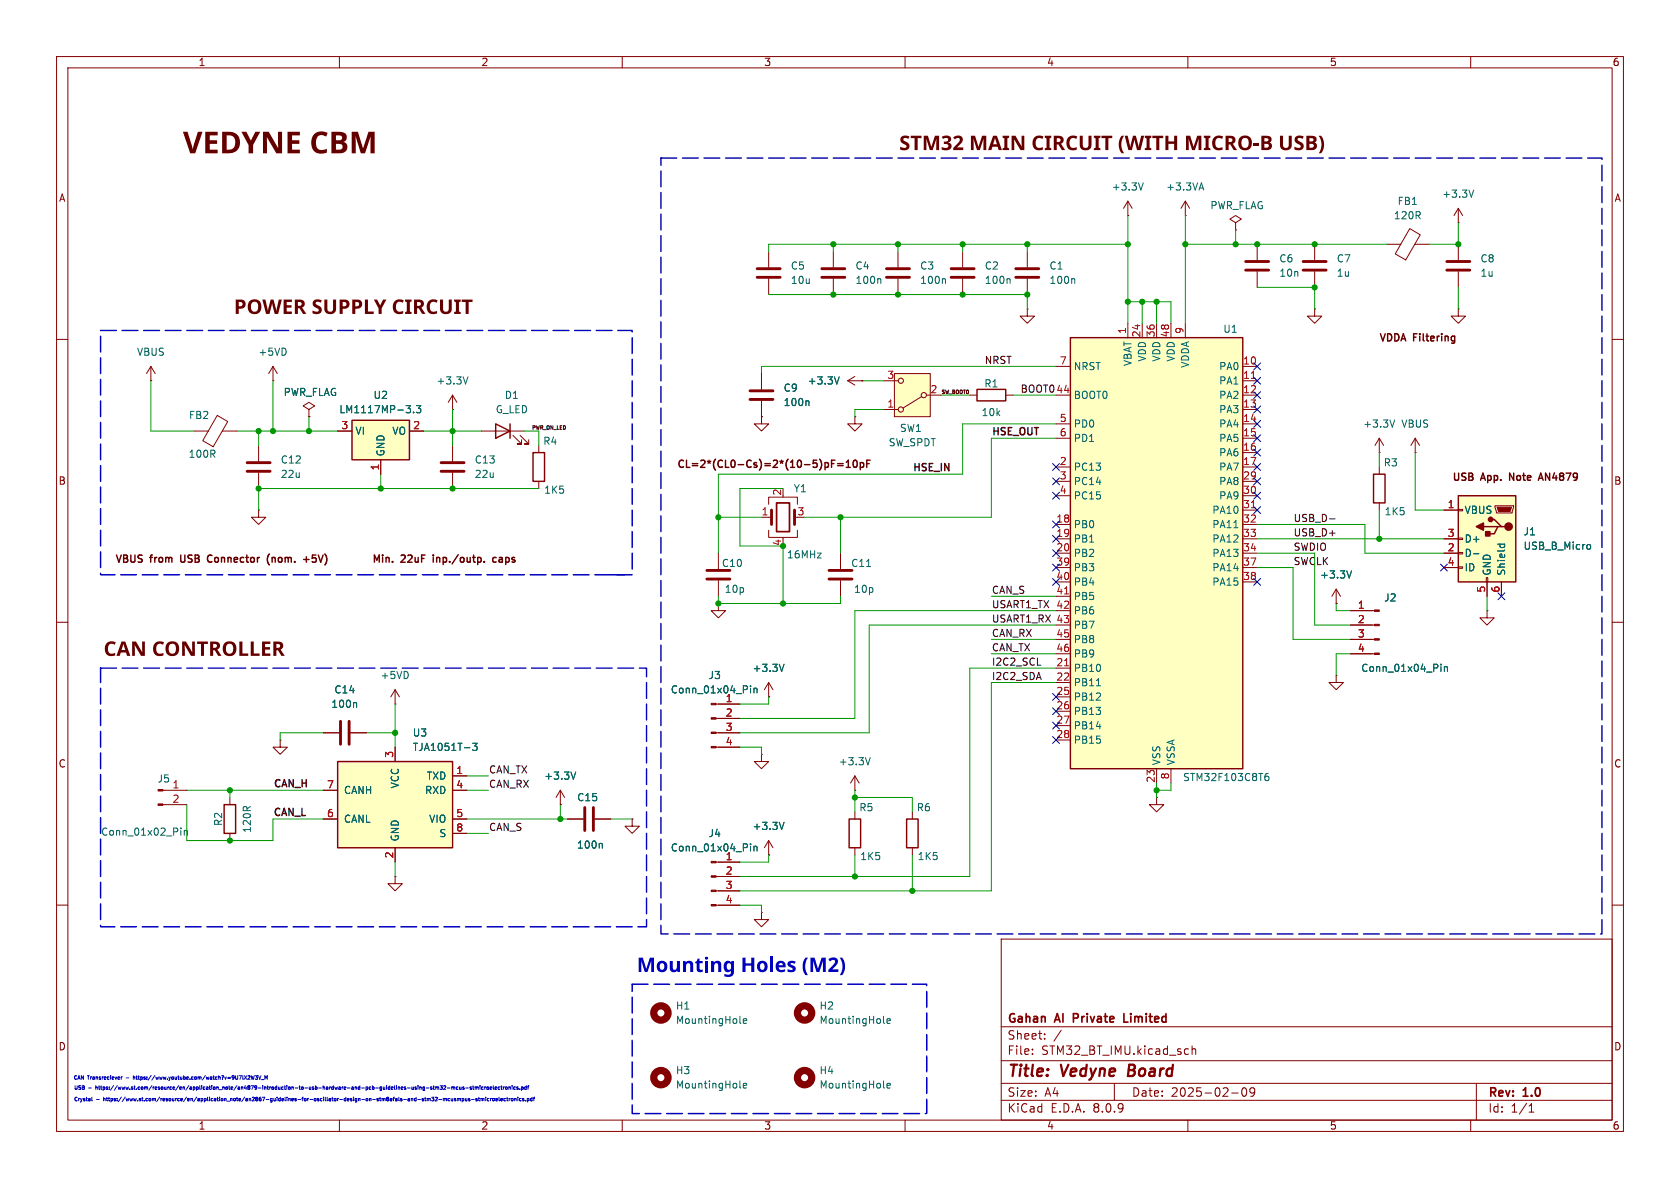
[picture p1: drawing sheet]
<svg xmlns="http://www.w3.org/2000/svg" width="297mm" height="210mm" viewBox="0 0 297 210" stroke-linecap="round" stroke-linejoin="round" font-family="sans-serif">
<defs><g id="words">
<g font-size="2.8" fill="#840000">
<text x="178" y="190.9">Title:</text>
<text x="187.7" y="190.9">Vedyne</text>
<text x="200.3" y="190.9">Board</text>
</g>
<g font-size="2.1" fill="#840000">
<text x="178" y="184">Sheet:</text>
<text x="178" y="181.2">Gahan</text>
<text x="186.7" y="181.2">AI</text>
<text x="190.4" y="181.2">Private</text>
<text x="199.9" y="181.2">Limited</text>
<text x="178" y="186.7">File:</text>
<text x="184.1" y="186.7">STM32_BT_IMU.kicad_sch</text>
<text x="178" y="196.9">KiCad</text>
<text x="178" y="194.1">Size:</text>
<text x="184.7" y="194.1">A4</text>
<text x="185.7" y="196.9">E.D.A.</text>
<text x="193.3" y="196.9">8.0.9</text>
<text x="200" y="194.1">Date:</text>
<text x="207" y="194.1">2025-02-09</text>
<text x="263" y="194.3">Rev:</text>
<text x="263" y="196.9">Id:</text>
<text x="267.1" y="196.9">1/1</text>
<text x="269.4" y="194.3">1.0</text>
</g>
<g font-size="1.8" fill="#840000">
<text x="35" y="11.9">1</text>
<text x="85" y="11.9">2</text>
<text x="135" y="11.9">3</text>
<text x="185" y="11.9">4</text>
<text x="235" y="11.9">5</text>
<text x="285" y="11.9">6</text>
<text x="10.3" y="35.9">A</text>
<text x="285.3" y="35.9">A</text>
<text x="10.3" y="85.9">B</text>
<text x="285.3" y="85.9">B</text>
<text x="10.3" y="135.9">C</text>
<text x="285.3" y="135.9">C</text>
<text x="10.3" y="185.9">D</text>
<text x="285.3" y="185.9">D</text>
<text x="35" y="199.9">1</text>
<text x="85" y="199.9">2</text>
<text x="135" y="199.9">3</text>
<text x="185" y="199.9">4</text>
<text x="235" y="199.9">5</text>
<text x="285" y="199.9">6</text>
</g>
<g font-size="1.8" fill="#006464">
<text x="196.4" y="33.9">+3.3V</text>
<text x="206.1" y="33.9">+3.3VA</text>
<text x="254.9" y="35.2">+3.3V</text>
<text x="213.9" y="37.2">PWR_FLAG</text>
<text x="246.3" y="39">120R</text>
<text x="247" y="36.4">FB1</text>
<text x="139.7" y="47.9">C5</text>
<text x="151.1" y="47.9">C4</text>
<text x="162.6" y="47.9">C3</text>
<text x="174" y="47.9">C2</text>
<text x="185.4" y="47.9">C1</text>
<text x="226.1" y="46.6">C6</text>
<text x="236.2" y="46.6">C7</text>
<text x="261.6" y="46.6">C8</text>
<text x="139.7" y="50.4">10u</text>
<text x="151.1" y="50.4">100n</text>
<text x="162.6" y="50.4">100n</text>
<text x="174" y="50.4">100n</text>
<text x="185.4" y="50.4">100n</text>
<text x="226.1" y="49.1">10n</text>
<text x="236.2" y="49.1">1u</text>
<text x="261.6" y="49.1">1u</text>
<text x="216.2" y="59">U1</text>
<text x="24.1" y="63.1">VBUS</text>
<text x="45.6" y="63.1">+5VD</text>
<text x="189.7" y="65.6">NRST</text>
<text x="200.3" y="64.8" transform="rotate(-90 200.3 64.8)">VBAT</text>
<text x="202.8" y="64" transform="rotate(-90 202.8 64)">VDD</text>
<text x="205.3" y="64" transform="rotate(-90 205.3 64)">VDD</text>
<text x="207.9" y="64" transform="rotate(-90 207.9 64)">VDD</text>
<text x="210.4" y="65.1" transform="rotate(-90 210.4 65.1)">VDDA</text>
<text x="215.4" y="65.6">PA0</text>
<text x="50" y="70.2">PWR_FLAG</text>
<text x="65.9" y="70.7">U2</text>
<text x="77.1" y="68.2">+3.3V</text>
<text x="89.1" y="70.7">D1</text>
<text x="138.4" y="69.4">C9</text>
<text x="138.4" y="72">100n</text>
<text x="142.7" y="68.2">+3.3V</text>
<text x="173.9" y="68.7">R1</text>
<text x="189.7" y="70.7">BOOT0</text>
<text x="215.4" y="68.2">PA1</text>
<text x="215.4" y="70.7">PA2</text>
<text x="33.3" y="74.3">FB2</text>
<text x="59.9" y="73.3">LM1117MP-3.3</text>
<text x="62.7" y="77.1">VI</text>
<text x="69.3" y="77.1">VO</text>
<text x="87.5" y="73.3">G_LED</text>
<text x="159" y="76.6">SW1</text>
<text x="173.4" y="73.8">10k</text>
<text x="189.7" y="75.8">PD0</text>
<text x="215.4" y="73.3">PA3</text>
<text x="215.4" y="75.8">PA4</text>
<text x="240.9" y="75.8">+3.3V</text>
<text x="247.6" y="75.8">VBUS</text>
<text x="33.2" y="81.1">100R</text>
<text x="49.5" y="82.1">C12</text>
<text x="68.2" y="80.8" transform="rotate(-90 68.2 80.8)">GND</text>
<text x="83.8" y="82.1">C13</text>
<text x="95.9" y="78.8">R4</text>
<text x="157" y="79.1">SW_SPDT</text>
<text x="189.7" y="83.4">PC13</text>
<text x="189.7" y="78.3">PD1</text>
<text x="215.4" y="78.3">PA5</text>
<text x="215.4" y="80.9">PA6</text>
<text x="215.4" y="83.4">PA7</text>
<text x="244.5" y="82.7">R3</text>
<text x="49.5" y="84.7">22u</text>
<text x="83.8" y="84.7">22u</text>
<text x="96.1" y="87.5">1K5</text>
<text x="140.2" y="87.2">Y1</text>
<text x="189.7" y="86">PC14</text>
<text x="189.7" y="88.5">PC15</text>
<text x="215.4" y="86">PA8</text>
<text x="215.4" y="88.5">PA9</text>
<text x="189.7" y="93.6">PB0</text>
<text x="214.2" y="91">PA10</text>
<text x="214.2" y="93.6">PA11</text>
<text x="244.7" y="91.3">1K5</text>
<text x="258.8" y="91">VBUS</text>
<text x="269.2" y="94.8">J1</text>
<text x="127.5" y="100.4">C10</text>
<text x="139" y="98.9">16MHz</text>
<text x="150.4" y="100.4">C11</text>
<text x="189.7" y="96.1">PB1</text>
<text x="189.7" y="98.7">PB2</text>
<text x="189.7" y="101.2">PB3</text>
<text x="214.2" y="96.1">PA12</text>
<text x="214.2" y="98.7">PA13</text>
<text x="214.2" y="101.2">PA14</text>
<text x="258.8" y="98.7">D-</text>
<text x="258.8" y="96.1">D+</text>
<text x="258.8" y="101.2">ID</text>
<text x="263.8" y="101.9" transform="rotate(-90 263.8 101.9)">GND</text>
<text x="266.3" y="101.9" transform="rotate(-90 266.3 101.9)">Shield</text>
<text x="269.2" y="97.4">USB_B_Micro</text>
<text x="128" y="105">10p</text>
<text x="150.9" y="105">10p</text>
<text x="189.7" y="103.7">PB4</text>
<text x="189.7" y="106.3">PB5</text>
<text x="214.2" y="103.7">PA15</text>
<text x="233.3" y="102.5">+3.3V</text>
<text x="244.6" y="106.5">J2</text>
<text x="189.7" y="108.8">PB6</text>
<text x="189.7" y="111.4">PB7</text>
<text x="189.7" y="113.9">PB8</text>
<text x="132.9" y="119">+3.3V</text>
<text x="189.7" y="119">PB10</text>
<text x="189.7" y="116.4">PB9</text>
<text x="240.5" y="119">Conn_01x04_Pin</text>
<text x="58.5" y="125.3">100n</text>
<text x="59" y="122.8">C14</text>
<text x="67.2" y="120.2">+5VD</text>
<text x="118.5" y="122.8">Conn_01x04_Pin</text>
<text x="125.2" y="120.2">J3</text>
<text x="189.7" y="121.5">PB11</text>
<text x="189.7" y="124.1">PB12</text>
<text x="72.9" y="130.4">U3</text>
<text x="189.7" y="126.6">PB13</text>
<text x="189.7" y="129.1">PB14</text>
<text x="189.7" y="131.7">PB15</text>
<text x="72.9" y="132.9">TJA1051T-3</text>
<text x="148.2" y="135.5">+3.3V</text>
<text x="205.3" y="135.4" transform="rotate(-90 205.3 135.4)">VSS</text>
<text x="207.9" y="135.4" transform="rotate(-90 207.9 135.4)">VSSA</text>
<text x="27.8" y="138.5">J5</text>
<text x="60.7" y="140.6">CANH</text>
<text x="70.7" y="139.5" transform="rotate(-90 70.7 139.5)">VCC</text>
<text x="75" y="140.6">RXD</text>
<text x="75.3" y="138">TXD</text>
<text x="96.1" y="138">+3.3V</text>
<text x="101.9" y="141.8">C15</text>
<text x="151.8" y="143.6">R5</text>
<text x="162" y="143.6">R6</text>
<text x="209.1" y="138.3">STM32F103C8T6</text>
<text x="17.8" y="147.9">Conn_01x02_Pin</text>
<text x="39.5" y="146.1" transform="rotate(-90 39.5 146.1)">R2</text>
<text x="44.6" y="147.3" transform="rotate(-90 44.6 147.3)">120R</text>
<text x="60.7" y="145.6">CANL</text>
<text x="70.7" y="148.8" transform="rotate(-90 70.7 148.8)">GND</text>
<text x="75.8" y="145.6">VIO</text>
<text x="77.6" y="148.2">S</text>
<text x="125.2" y="148.2">J4</text>
<text x="132.9" y="146.9">+3.3V</text>
<text x="101.9" y="150.2">100n</text>
<text x="118.5" y="150.7">Conn_01x04_Pin</text>
<text x="152" y="152.2">1K5</text>
<text x="162.1" y="152.2">1K5</text>
<text x="119.4" y="178.7">H1</text>
<text x="144.8" y="178.7">H2</text>
<text x="119.4" y="181.2">MountingHole</text>
<text x="144.8" y="181.2">MountingHole</text>
<text x="119.4" y="190.1">H3</text>
<text x="144.8" y="190.1">H4</text>
<text x="119.4" y="192.6">MountingHole</text>
<text x="144.8" y="192.6">MountingHole</text>
</g>
<g font-size="1.8" fill="#a90000">
<text x="199.1" y="59.1" transform="rotate(-90 199.1 59.1)">1</text>
<text x="201.7" y="59.7" transform="rotate(-90 201.7 59.7)">24</text>
<text x="204.2" y="59.7" transform="rotate(-90 204.2 59.7)">36</text>
<text x="206.8" y="59.7" transform="rotate(-90 206.8 59.7)">48</text>
<text x="209.3" y="59.1" transform="rotate(-90 209.3 59.1)">9</text>
<text x="187.3" y="64.5">7</text>
<text x="219.7" y="64.5">10</text>
<text x="156.8" y="67.1">3</text>
<text x="164.4" y="69.6">2</text>
<text x="219.7" y="67.1">11</text>
<text x="219.7" y="69.6">12</text>
<text x="60.3" y="75.9">3</text>
<text x="73" y="75.9">2</text>
<text x="156.8" y="72.1">1</text>
<text x="187.3" y="74.7">5</text>
<text x="187.3" y="77.2">6</text>
<text x="219.7" y="72.1">13</text>
<text x="219.7" y="74.7">14</text>
<text x="219.7" y="77.2">15</text>
<text x="67.1" y="83.3" transform="rotate(-90 67.1 83.3)">1</text>
<text x="187.3" y="82.3">2</text>
<text x="219.7" y="79.8">16</text>
<text x="219.7" y="82.3">17</text>
<text x="138.2" y="87.7" transform="rotate(-90 138.2 87.7)">2</text>
<text x="187.3" y="84.8">3</text>
<text x="187.3" y="87.4">4</text>
<text x="219.7" y="84.8">29</text>
<text x="219.7" y="87.4">30</text>
<text x="219.7" y="89.9">31</text>
<text x="255.8" y="89.9">1</text>
<text x="134.5" y="91.2">1</text>
<text x="140.9" y="91.2">3</text>
<text x="186.6" y="92.5">18</text>
<text x="186.6" y="95">19</text>
<text x="219.7" y="92.5">32</text>
<text x="219.7" y="95">33</text>
<text x="255.8" y="95">3</text>
<text x="138.2" y="96.6" transform="rotate(-90 138.2 96.6)">4</text>
<text x="186.6" y="97.5">20</text>
<text x="186.6" y="100.1">39</text>
<text x="219.7" y="97.5">34</text>
<text x="219.7" y="100.1">37</text>
<text x="255.8" y="97.5">2</text>
<text x="255.8" y="100.1">4</text>
<text x="186.6" y="102.6">40</text>
<text x="186.6" y="105.2">41</text>
<text x="219.7" y="102.6">38</text>
<text x="240" y="107.7">1</text>
<text x="262.6" y="104.8" transform="rotate(-90 262.6 104.8)">5</text>
<text x="265.2" y="104.8" transform="rotate(-90 265.2 104.8)">6</text>
<text x="186.6" y="112.8">45</text>
<text x="240" y="110.2">2</text>
<text x="240" y="112.8">3</text>
<text x="186.6" y="117.9">21</text>
<text x="186.6" y="115.3">46</text>
<text x="240" y="115.3">4</text>
<text x="128.2" y="124.2">1</text>
<text x="186.6" y="120.4">22</text>
<text x="186.6" y="122.9">25</text>
<text x="186.6" y="125.5">26</text>
<text x="128.2" y="126.7">2</text>
<text x="128.2" y="129.3">3</text>
<text x="128.2" y="131.8">4</text>
<text x="186.6" y="128">27</text>
<text x="186.6" y="130.6">28</text>
<text x="69.6" y="134.1" transform="rotate(-90 69.6 134.1)">3</text>
<text x="80.6" y="136.9">1</text>
<text x="206.8" y="137.9" transform="rotate(-90 206.8 137.9)">8</text>
<text x="30.4" y="139.4">1</text>
<text x="30.4" y="142">2</text>
<text x="57.7" y="139.4">7</text>
<text x="80.6" y="139.4">4</text>
<text x="204.2" y="138.5" transform="rotate(-90 204.2 138.5)">23</text>
<text x="57.7" y="144.5">6</text>
<text x="80.6" y="144.5">5</text>
<text x="80.6" y="147.1">8</text>
<text x="69.6" y="151.8" transform="rotate(-90 69.6 151.8)">2</text>
<text x="128.2" y="152.1">1</text>
<text x="128.2" y="154.7">2</text>
<text x="128.2" y="157.2">3</text>
<text x="128.2" y="159.8">4</text>
</g>
<g font-size="1.8" fill="#0f0f0f">
<text x="174" y="64.4">NRST</text>
<text x="180.3" y="69.5">BOOT0</text>
<text x="186.6" y="69.6">44</text>
<text x="175.3" y="77">HSE_OUT</text>
<text x="161.3" y="83.4">HSE_IN</text>
<text x="228.6" y="92.4">USB_D-</text>
<text x="228.6" y="94.9">USB_D+</text>
<text x="228.6" y="97.4">SWDIO</text>
<text x="228.6" y="100">SWCLK</text>
<text x="175.3" y="105.1">CAN_S</text>
<text x="175.3" y="107.6">USART1_TX 42</text>
<text x="175.3" y="112.7">CAN_RX</text>
<text x="175.3" y="110.1">USART1_RX 43</text>
<text x="175.3" y="117.8">I2C2_SCL</text>
<text x="175.3" y="115.2">CAN_TX</text>
<text x="175.3" y="120.3">I2C2_SDA</text>
<text x="86.4" y="136.8">CAN_TX</text>
<text x="48.1" y="139.3">CAN_H</text>
<text x="86.4" y="139.4">CAN_RX</text>
<text x="48.3" y="144.3">CAN_L</text>
<text x="86.4" y="147">CAN_S</text>
</g>
<g font-size="1.8" fill="#620000">
<text x="243.7" y="60.7">VDDA Filtering</text>
<text x="119.5" y="83.1">CL=2*(CL0-Cs)=2*(10-5)pF=10pF</text>
<text x="256.6" y="85.3">USB</text>
<text x="261.9" y="85.3">App.</text>
<text x="267.3" y="85.3">Note</text>
<text x="273.1" y="85.3">AN4879</text>
<text x="20.2" y="99.8">VBUS</text>
<text x="26.6" y="99.8">from</text>
<text x="32.4" y="99.8">USB</text>
<text x="37.7" y="99.8">Connector</text>
<text x="48.7" y="99.8">(nom.</text>
<text x="55.7" y="99.8">+5V)</text>
<text x="71.9" y="99.8">22uF</text>
<text x="78" y="99.8">inp./outp.</text>
<text x="89.1" y="99.8">caps</text>
</g>
<g font-size=".9" fill="#0f0f0f">
<text x="166.4" y="69.7">SW_BOOT0</text>
<text x="94" y="76">PWR_ON_LED</text>
</g>
<g font-size=".9" fill="#0000c2">
<text x="12.9" y="191.1">CAN</text>
<text x="15.5" y="191.1">Transreciever</text>
<text x="24.2" y="191.1">https://www.youtube.com/watch?v=9U7lX2W3V_M</text>
<text x="13" y="194.9">Crystal</text>
<text x="13" y="192.8">USB</text>
<text x="15.7" y="192.8">-</text>
<text x="17.1" y="194.9">-</text>
<text x="17.3" y="192.8">https://www.st.com/resource/en/application_note/an4879-introduction-to-usb-hardware-and-pcb-guidelines-using-stm32-mcus-stmicroelectronics.pdf</text>
<text x="18.7" y="194.9">https://www.st.com/resource/en/application_note/an2867-guidelines-for-oscillator-design-on-stm8afals-and-stm32-mcusmpus-stmicroelectronics.pdf</text>
</g>
</g></defs>
<g fill="none" stroke="#840000" stroke-width=".18">
<path d="M10 10h277v190h-277zM12 12h273v186h-273zM60 10v2M110 10v2M160 10v2M210 10v2M260 10v2M10 60h2M285 60h2M148.6 97.8v2.8M243.8 82.6v1.2M243.8 88.9v1.3"/>
<path d="M10 110h2M148.6 102.6v2.8M285 110h2M134.6 133.4v1.2h1.3l-1.3 1.3-1.3-1.3h1.3M134.6 133.4h.1M151.1 139.7h.1M151.1 137.2l-.7 1.2M151.1 137.2v2.5M151.1 137.2l.8 1.2M135.9 151.1h.1M135.9 148.6l-.8 1.3M135.9 148.6v2.5"/>
<path d="M135.9 148.6l.8 1.3M10 160h2M177 166h108v32h-108zM285 160h2M60 198v2M110 198v2M160 198v2M177 194.5h108M177 191.5h108M177 187.5h108M177 181.5h108M182.5 186.3v.1"/>
<path d="M182.5 185.5v.1M184.7 183.6v.1M184.7 182.8v.1M187.6 182.1l-1.3 2M197 191.5v3M210 198v2M210.7 184.9v1.5M210.7 185.5l.3-.1 .3 .1 .1 .9M217.7 193.2h1.2M219.7 192.4l.2-.1a.81 .81 0 0 1 .6 .6 .81 .81 0 0 1-.3 .8l-.2 .1a.81 .81 0 0 1-.3-1.4zM221.8 192.9l-.3 .3h-.3l-.2-.3 .1-.5 .4-.1 .2 .1a.99 .99 0 0 1-.3 1.4h-.3M260 198v2"/>
<path d="M261 191.5v6.5M270.3 196.6h.9M270.3 195.5l.4-.4v1.5"/>
</g>
<path d="M199.6 188.2l-.2 2h.8" fill="none" stroke="#840000" stroke-width=".4"/>
<path d="M189.8 180h.5M190.3 179.2h-.5v1.5M198.7 179.2v1.5h.7" fill="none" stroke="#840000" stroke-width=".3"/>
<path d="M242.8 83.8h2.1v5.1h-2.1z" fill="none" stroke="#840000" stroke-width=".25"/>
<path d="M153.2 100.1h.7M153.9 133.9l-.5 1.3M138.6 145.4l-.4 1.2" fill="none" stroke="#006464" stroke-width=".18"/>
<path d="M146.6 102.4h4M146.6 100.8h4" fill="none" stroke="#840000" stroke-width=".51"/>
<path d="M189.2 59.7h30.5v76.2h-30.5z" fill="#ffffc2"/>
<path d="M189.2 59.7h30.5v76.2h-30.5z" fill="none" stroke="#840000" stroke-width=".25"/>
<g fill="none" stroke="#840000" stroke-width=".18">
<path d="M199.4 57.2v2.5M201.9 57.2v2.5M204.5 57.2v2.5M207 57.2v2.5M209.5 57.2v2.5M186.7 64.8h2.5M186.7 69.9h2.5M186.7 74.9h2.5M186.7 77.5h2.5M219.7 64.8h2.5M219.7 67.3h2.5M219.7 69.9h2.5"/>
<path d="M219.7 72.4h2.5M219.7 74.9h2.5M219.7 77.5h2.5M186.7 82.6h2.5M186.7 92.7h2.5M186.7 95.3h2.5M186.7 97.8h2.5M186.7 85.1h2.5M186.7 87.6h2.5M219.7 80h2.5M219.7 82.6h2.5M219.7 92.7h2.5"/>
<path d="M219.7 95.3h2.5M219.7 97.8h2.5M219.7 85.1h2.5M219.7 87.6h2.5M219.7 90.2h2.5M186.7 118.1h2.5M186.7 100.3h2.5M186.7 102.9h2.5M186.7 105.4h2.5M186.7 108h2.5M186.7 110.5h2.5M186.7 113h2.5"/>
<path d="M186.7 115.6h2.5M219.7 100.3h2.5M219.7 102.9h2.5M262.9 108v1.2h1.3l-1.3 1.3-1.3-1.3h1.3M262.9 108h.1M186.7 120.7h2.5M186.7 123.2h2.5M186.7 125.7h2.5M186.7 128.3h2.5M186.7 130.8h2.5M204.5 135.9v2.5M207 135.9v2.5"/>
<path d="M204.5 141v1.2h1.2l-1.2 1.3-1.3-1.3h1.3M204.5 141h.1"/>
</g>
<path d="M221.2 66.9h.7M221.2 89.8h.7M188.2 117.7h.7M188.2 105h.7" fill="none" stroke="#a90000" stroke-width=".18"/>
<path d="M218.1 93.3h.8M193.8 121.2h.8M223.6 137.4l.2-.2h.3l.2 .2v.4l-.2 .2-.4-.1-.1-.1M224.2 136.7l-.4 .1-.2 .5" fill="none" stroke="#006464" stroke-width=".18"/>
<path d="M257.8 87.6h10.2v15.3h-10.2z" fill="#ffffc2"/>
<path d="M257.8 87.6h10.2v15.3h-10.2zM262.3 93.1h2.5M263.5 91.8h.7l1.2 1.3h.7M265.4 93.1h-.6l-.6 1.3h-1.3M150.1 144.8h2v5.1h-2z" fill="none" stroke="#840000" stroke-width=".25"/>
<g fill="#840000" stroke="#840000" stroke-width=".25">
<path d="M261 93.1l1.3-.6v1.2z"/>
<path d="M262.6 94h.8v.7h-.8z"/>
<circle cx="266.7" cy="93.1" r=".63"/>
<circle cx="263.5" cy="91.8" r=".38"/>
</g>
<g fill="none" stroke="#840000" stroke-width=".18">
<path d="M199.4 38.1h.1M199.4 35.6l-.8 1.2M199.4 35.6v2.5M199.4 35.6l.8 1.2M257.8 39.4h.1M257.8 36.8l-.8 1.3M257.8 36.8v2.6M257.8 36.8l.8 1.3M181.6 54.6v1.3h1.3l-1.3 1.3-1.3-1.3h1.3M181.6 54.6h.1M245.1 43.2h2.5M249.2 40.4l1.9 1.1-2.6 4.4-1.8-1z"/>
<path d="M250.1 43.2h2.6M257.8 54.6v1.3h1.3l-1.3 1.3-1.3-1.3h1.3M257.8 54.6h.1M257.8 43.2v2.8M257.8 48v2.8M243.8 77.5l-.7 1.2M243.8 77.5v2.5M243.8 77.5l.8 1.2M250.2 77.5l-.8 1.2M250.2 77.5v2.5M250.2 77.5l.8 1.2M243.8 80h.1"/>
<path d="M250.2 80h.1M255.3 90.2h2.5M255.3 97.8h2.5M255.3 95.3h2.5M257.8 97.7h.8v.2h-.8zM257.8 95.1h.8v.3h-.8zM257.8 90h.8v.3h-.8zM264.3 89.4h3.3v.3l-.3 1h-2.8zM255.3 100.3h2.5M257.8 100.2h.8v.3h-.8zM262.8 102.1h.2v.8h-.2zM262.9 102.9v2.5"/>
<path d="M265.4 102.9v2.5M151.1 143.5v1.3M151.1 149.9v1.2"/>
</g>
<path d="M264.7 89.7h2.5l-.2 .7h-2.1z" fill="#840000" stroke="#840000" stroke-width=".18"/>
<path d="M202.1 32.3l-.4 1.3M260.5 33.6l-.4 1.3M246.6 74.2l-.5 1.3M260.5 97.9h1M264.7 96.2h1.3M265.2 96.2v.4M265.9 96.2l.1 .4M280.8 96.3h.3l.1 .2-.1 .5-.3 .1" fill="none" stroke="#006464" stroke-width=".18"/>
<path d="M255.8 47.8h4M255.8 46.2h4" fill="none" stroke="#840000" stroke-width=".51"/>
<path d="M158.1 66h6.4v7.7h-6.4z" fill="#ffffc2"/>
<g fill="none" stroke="#840000" stroke-width=".18">
<path d="M135.9 44.5v2.7M135.9 49.3v2.8M147.3 44.5v2.7M147.3 49.3v2.8M158.7 44.5v2.7M158.7 49.3v2.8M170.2 44.5v2.7M170.2 49.3v2.8M181.6 44.5v2.7M181.6 49.3v2.8M222.2 43.2v2.8M222.2 48v2.8"/>
<path d="M54.6 72.4l1-.6-1-.7-1 .7 1 .6v1.3M54.6 73.7h.1M80 72.4h.1M80 69.9l-.8 1.2M80 69.9v2.5M80 78.7v2.8M80 69.9l.8 1.2M85.1 76.2h7.6M90.7 77l1.5 1.5h-.8h.8v-.8M91.9 77l1.6 1.5h-.8h.8v-.8M95.2 78.7v1.3M134.6 73.7v1.2h1.3l-1.3 1.3-1.3-1.3h1.3"/>
<path d="M134.6 73.7h.1M134.6 66v2.8M134.6 70.9v2.8M149.9 67.3h2.5M149.9 67.3l1.2 .8M151.1 73.7v1.2h1.3l-1.3 1.3-1.2-1.3h1.2M151.1 73.7h.1M151.1 66.5l-1.2 .8M152.4 67.3h.1M156.2 72.4h2.5M156.2 67.3h2.5M158.1 66h6.4v7.7h-6.4z"/>
<path d="M162.9 70.1l-3.3 2M163.8 69.9h2.6M80 83.6v2.8M95.2 85.1v1.3M127 97.8v2.8M134.6 91.4h1.8M135.9 93.7v1.3h5.1v-1.3M135.9 89.2v-1.3h5.1v1.3M138.4 95v.3M127 106.7v1.3h1.3l-1.3 1.2-1.3-1.2h1.3M127 106.7h.1M127 102.6v2.8"/>
<path d="M57.1 129.5h2.8M62 129.5h2.8M69.8 124.5h.1M69.8 121.9l-.7 1.3M69.8 121.9v2.6M69.8 121.9l.8 1.3M126.6 132.1h4.2M126.6 129.5h4.2M126.6 127h4.2M126.6 124.5h4.2M135.9 123.2h.1M135.9 120.7v2.5"/>
<path d="M135.9 120.7l-.8 1.2M135.9 120.7l.8 1.2M126.6 157.5h4.2M126.6 154.9h4.2M126.6 152.4h4.2M161.3 143.5v1.3M161.3 149.9v1.2M126.6 160h4.2M134.6 161.3v1.3h1.3l-1.3 1.2-1.3-1.2h1.3M134.6 161.3h.1"/>
<circle cx="159.3" cy="67.3" r=".46"/>
<circle cx="159.3" cy="72.4" r=".46"/>
<circle cx="163.3" cy="69.9" r=".46"/>
</g>
<g fill="none" stroke="#840000" stroke-width=".51">
<path d="M133.9 49h4M133.9 47.5h4M145.3 49h4.1M145.3 47.5h4.1M156.7 49h4.1M156.7 47.5h4.1M168.1 49h4.1M168.1 47.5h4.1M179.6 49h4M179.6 47.5h4M220.2 47.8h4.1M220.2 46.2h4.1"/>
<path d="M132.6 70.6h4.1M132.6 69.1h4.1M78 81.8h4M78 83.3h4M136.4 90.2v2.5M140.5 90.2v2.5M125 102.4h4M125 100.8h4M60.2 127.5v4.1M61.7 127.5v4.1"/>
</g>
<g fill="#840000" stroke="#840000" stroke-width=".18">
<path d="M125.7 132h.9v.2h-.9z"/>
<path d="M125.7 129.4h.9v.3h-.9z"/>
<path d="M125.7 126.9h.9v.2h-.9z"/>
<path d="M125.7 124.3h.9v.3h-.9z"/>
<path d="M125.7 159.9h.9v.2h-.9z"/>
<path d="M125.7 157.4h.9v.2h-.9z"/>
<path d="M125.7 154.8h.9v.3h-.9z"/>
<path d="M125.7 152.3h.9v.2h-.9z"/>
</g>
<g fill="none" stroke="#006464" stroke-width=".18">
<path d="M155.5 49.3l.2 .1v.7M167 49.3l.1 .1v.7M178.4 49.3l.2 .1v.7M189.8 49.3l.2 .1v.7M82.7 66.6l-.4 1.3M142.8 70.9l.2 .1v.7M148.4 66.6l-.5 1.3M138.6 117.4l-.4 1.3M62.9 124.2l.1 .2v.6M132.7 121.2v.2M132.7 121.7v.8M133.3 121.7v.8"/>
<path d="M133.3 121.8l.2-.1h.3v.8M132.7 149.2v.1M132.7 149.6v.8M133.3 149.6v.8M133.3 149.7l.2-.1 .3 .1v.7"/>
</g>
<path d="M137.3 88.9h2.3v5.1h-2.3z" fill="none" stroke="#840000" stroke-width=".3"/>
<path d="M87.6 74.9l2.6 1.3-2.6 1.3zM90.2 74.9v2.6M94.2 80h2.1v5.1h-2.1zM160.3 144.8h2v5.1h-2z" fill="none" stroke="#840000" stroke-width=".25"/>
<path d="M59.7 134.6h20.3v15.3h-20.3z" fill="#ffffc2"/>
<path d="M172.7 68.8h5.1v2.1h-5.1zM59.7 134.6h20.3v15.3h-20.3zM39.6 142.2h2.1v5.1h-2.1z" fill="none" stroke="#840000" stroke-width=".25"/>
<g fill="none" stroke="#840000" stroke-width=".18">
<path d="M209.5 38.1h.1M209.5 35.6l-.7 1.2M209.5 35.6v2.5M209.5 35.6l.8 1.2M218.4 39.4l1.1-.7-1.1-.6-1 .6 1 .7v1.2M218.4 40.6h.1M232.4 54.6v1.3h1.3l-1.3 1.3-1.3-1.3h1.3M232.4 54.6h.1M232.4 43.2v2.8M232.4 48v2.8M26.7 67.3h.1M26.7 64.8l-.8 1.2"/>
<path d="M26.7 64.8v2.5M26.7 64.8l.7 1.2M34.3 76.2h2.5M38.4 73.4l1.9 1.1-2.6 4.5-1.9-1.1zM39.3 76.2h2.6M45.7 78.7v2.8M48.3 67.3h.1M48.3 64.8l-.8 1.2M48.3 64.8v2.5M48.3 64.8l.7 1.2M171.4 69.9h1.3M177.8 69.9h1.3"/>
<path d="M45.7 90.2v1.2h1.3l-1.3 1.3-1.3-1.3h1.3M45.7 90.2h.1M45.7 83.6v2.8M236.2 119.4v1.3h1.3l-1.3 1.2-1.3-1.2h1.3M236.2 119.4h.1M236.2 106.7h.1M236.2 104.1l-.7 1.3M236.2 104.1v2.6M236.2 104.1l.8 1.3M238.8 115.6h4.2M238.8 113h4.2M238.8 110.5h4.2"/>
<path d="M238.8 108h4.2M28.8 139.7h4.2M49.5 130.8v1.3h1.3l-1.3 1.3-1.2-1.3h1.2M49.5 130.8h.1M57.1 139.7h2.6M69.8 132.1v2.5M80 137.2h2.5M80 139.7h2.5M99.1 139.7l-.8 1.3M99.1 139.7v2.5M99.1 139.7l.7 1.3M28.8 142.2h4.2"/>
<path d="M40.6 141v1.2M40.6 147.3v1.3M57.1 144.8h2.6M69.8 154.9v1.3h1.3l-1.3 1.3-1.2-1.3h1.2M69.8 154.9h.1M69.8 149.9v2.5M80 144.8h2.5M80 147.3h2.5M99.1 142.2h.1M100.3 144.8h2.8M105.2 144.8h2.7M111.8 144.8v1.3h1.2l-1.2 1.2-1.3-1.2h1.3"/>
<path d="M111.8 144.8h.1"/>
</g>
<g fill="none" stroke="#006464" stroke-width=".18">
<path d="M212.1 33.2h.6M212.4 32.3l.4 1.3M238.9 100.9l-.4 1.3M254.7 117.4v.1M254.7 117.8v.9M255.3 117.8v.9M255.3 118l.2-.2 .3 .1 .1 .8M83.6 131.4h.7l-.4 .5 .4 .1v.5l-.2 .2-.5-.2M101.8 136.5l-.4 1.2M32 146.4v.1M32 146.8v.8M32.6 146.8v.8"/>
<path d="M32.6 146.9l.2-.1 .3 .1v.7M106.3 149.1l.2 .2v.6M130.8 180.7l.2 .2M130.8 192.2l.2 .1M131.4 191.9l.6-.1-.1-.2-.3-.1-.2 .2 .1 .6h.4M131.4 180.5l.6-.1-.1-.3h-.3l-.2 .2 .1 .6h.4M156.2 192.2l.2 .1M156.2 180.7l.2 .2M156.8 191.9l.6-.1-.1-.2-.3-.1-.2 .2 .1 .6h.4M156.8 180.5l.6-.1-.1-.3h-.3l-.2 .2 .1 .6h.4"/>
</g>
<g fill="#840000" stroke="#840000" stroke-width=".18">
<path d="M27.9 142.1h.9v.3h-.9z"/>
<path d="M27.9 139.6h.9v.2h-.9z"/>
<path d="M243 115.4h.8v.3h-.8z"/>
<path d="M243 112.9h.8v.3h-.8z"/>
<path d="M243 110.4h.8v.2h-.8z"/>
<path d="M243 107.8h.8v.3h-.8z"/>
</g>
<path d="M230.4 47.8h4M230.4 46.2h4M43.7 81.8h4.1M43.7 83.3h4.1M103.4 142.7v4.1M104.9 142.7v4.1" fill="none" stroke="#840000" stroke-width=".51"/>
<g fill="none" stroke="#840000" stroke-width="1.3">
<circle cx="116.8" cy="179.1" r="1.27"/>
<circle cx="142.2" cy="179.1" r="1.27"/>
<circle cx="116.8" cy="190.5" r="1.27"/>
<circle cx="142.2" cy="190.5" r="1.27"/>
</g>
<path d="M62.2 74.3h10.2v7h-10.2z" fill="#ffffc2"/>
<path d="M62.2 74.3h10.2v7h-10.2z" fill="none" stroke="#840000" stroke-width=".25"/>
<path d="M59.7 76.2h2.5M72.4 76.2h2.5M67.3 81.3v2.5" fill="none" stroke="#840000" stroke-width=".18"/>
<path d="M71.8 71.7h.8l-.5 .5M72.5 72.3v.5M73.1 72.8v.2M73.6 71.7h.8l-.4 .5 .3 .1v.5l-.2 .2-.5-.2" fill="none" stroke="#006464" stroke-width=".18"/>
<path d="M235.1 91.7h.9M183.4 117.6h.6" fill="none" stroke="#0f0f0f" stroke-width=".18"/>
<g fill="#620000">
<path d="M41.7 53h.8a.85 .85 0 0 1 .9 .9 .85 .85 0 0 1-1.2 .7v.9h-.5v-1.3h.5a.45 .45 0 0 0 .7-.4 .45 .45 0 0 0-.7-.4v.8h-.5z"/>
<path d="M44.2 53.2a1.28 1.28 0 0 1 1.6 0 1.28 1.28 0 0 1 .3 1.6 1.21 1.21 0 0 1-1.4 .7 1.21 1.21 0 0 1-.9-1.3h.6a.69 .69 0 0 0 .7 .9 .69 .69 0 0 0 .5-1 .66 .66 0 0 0-.7-.8 .66 .66 0 0 0-.5 .9h-.6l.1-.5z"/>
<path d="M46.4 53h.5l.5 2 .4-2h.6l.4 2 .5-2h.5l-.6 2.5h-.6l-.5-1.9-.5 1.9h-.6z"/>
<path d="M50.1 53h1.5v.4h-.9v.6h.8v.4h-.8v.7h.9v.4h-1.5z"/>
<path d="M52.1 53h.8a.76 .76 0 0 1 .9 .4 .76 .76 0 0 1-.4 1l.8 1.1h-.6l-.6-1h-.3v1h-.6v-1.4h.6a.43 .43 0 0 0 .6-.4 .43 .43 0 0 0-.6-.3v.7h-.6z"/>
<path d="M55.4 53.2l.6-.3 .9 .2-.2 .4h-.1a.44 .44 0 0 0-.5-.2 .44 .44 0 0 0-.3 .4l.2 .2a.87 .87 0 0 1 .8 .5 .87 .87 0 0 1-.1 .9l-.7 .2-.8-.1v-.5l.4 .1a.43 .43 0 0 0 .5 .1 .43 .43 0 0 0 .2-.4 1.54 1.54 0 0 1-1-1.2z"/>
<path d="M57.3 53h.6v1.5a.51 .51 0 0 0 .5 .6 .51 .51 0 0 0 .5-.6v-1.5h.5v1.6a1.05 1.05 0 0 1-1 .9 1.05 1.05 0 0 1-1.1-.9z"/>
<path d="M60 53h.9a.85 .85 0 0 1 .9 .9 .85 .85 0 0 1-1.2 .7v.9h-.6v-1.3h.6a.45 .45 0 0 0 .7-.4 .45 .45 0 0 0-.7-.4v.8h-.6z"/>
<path d="M62.3 53h.8a.85 .85 0 0 1 .9 .9 .85 .85 0 0 1-1.2 .7v.9h-.5v-1.3h.5a.45 .45 0 0 0 .7-.4 .45 .45 0 0 0-.7-.4v.8h-.5z"/>
<path d="M64.5 53h.5v2.1h1.1v.4h-1.6z"/>
<path d="M66.1 53h.6l.5 1 .5-1h.6l-.8 1.5v1h-.6v-1z"/>
<path d="M69.8 53.2l.6-.3 .6 .1 .4 .1-.2 .4a.78 .78 0 0 0-1 0 .78 .78 0 0 0-.2 1 .77 .77 0 0 0 1.3 .5v.4a1.32 1.32 0 0 1-1.7-.4 1.32 1.32 0 0 1 .1-1.7z"/>
<path d="M71.6 53h1.2v.3l-.3 .1v1.7l.3 .1v.3h-1.2v-.3l.3-.1v-1.7l-.3-.1z"/>
<path d="M73.2 53h.7a.76 .76 0 0 1 1 .4 .76 .76 0 0 1-.4 1l.7 1.1h-.6l-.6-1h-.3v1h-.5v-1.4h.5a.43 .43 0 0 0 .7-.4 .43 .43 0 0 0-.7-.3v.7h-.5z"/>
<path d="M75.8 53.2l.5-.3 .7 .1 .4 .1-.2 .4a.78 .78 0 0 0-1 0 .78 .78 0 0 0-.2 1 .77 .77 0 0 0 1.3 .5v.4a1.32 1.32 0 0 1-1.7-.4 1.32 1.32 0 0 1 .1-1.7z"/>
<path d="M77.8 53h.5v1.5a.51 .51 0 0 0 .5 .6 .51 .51 0 0 0 .5-.6v-1.5h.6v1.6a1.05 1.05 0 0 1-1.1 .9 1.05 1.05 0 0 1-1-.9z"/>
<path d="M80.3 53h1.1v.3l-.3 .1v1.7l.3 .1v.3h-1.1v-.3l.3-.1v-1.7l-.3-.1z"/>
<path d="M81.6 53h1.9v.4h-.6v2.1h-.6v-2.1h-.7z"/>
</g>
<g fill="none" stroke="#0000c2" stroke-width=".18">
<path d="M16.2 194l.1 .6M16.9 191.9v.7M17.1 192.1l-.2 .1M18.3 194v.6M18.5 194.2h-.2M21.4 190.4v.4M21.6 190.4l-.2 .1M22.3 190.5h.5M23.6 190.4h.2v.4M23.6 190.2v.6M44.4 190.2l.2 .6 .1-.5 .1 .5 .2-.6M45.1 190.2h.4l-.2 .2h.2"/>
<path d="M45.5 190.4v.1M45.5 190.5v.3l-.4-.1M45.7 190.2l.2 .6 .2-.6M46.2 190.9h.5M46.8 190.8v-.6l.2 .4 .2-.4v.6M75.4 192.3h.4M76.1 192.3l.3 .1-.3 .1M76.1 192.2v.1M76.3 194h.4l-.2 .2M76.4 192.2h-.3M76.6 192.1h.2M76.7 191.9v.6l.1 .1"/>
<path d="M76.7 194.3v.2M76.9 194h.3l.1 .1-.4 .5h.4M77 192.2h.3M77 192.1v.5M77.3 192.2v.4M77.3 192.2h.2l.1 .4M77.6 194.4h.5M77.8 191.9h.4l-.2 .3h.2v.3h-.4M78.4 194.2l.2 .1M78.4 194.2v.4M78.4 192l.3-.1 .1 .2-.4 .5h.4M78.6 194.3l.3-.1v.4"/>
<path d="M78.6 194.3v.3M79.1 192.3h.5M79.5 194.2l-.3 .1v.3h.3M79.8 194.2v.4l.2-.1M79.9 192.2h.2M79.9 192.1v.5M80 194.2v.4M80.1 192.2h.3v.4M80.1 192.2v.4M80.3 194.3l.3 .2-.3 .1M80.3 194.3h.1M80.5 194.2l-.2 .1"/>
<path d="M80.9 194.2l.2 .1M80.9 194.2v.4M81 192.2l-.3 .1v.2h.3M81.1 194.3l.3-.1v.4M81.1 194.3v.3M81.2 192.1l.1 .4h.2M81.5 192.1v.5M81.7 194.2l.3 .1-.1 .3h-.2M81.7 194.2v.6M81.8 192.3l.3 .1-.3 .1M81.8 192.2v.1M82 192.2h-.2"/>
<path d="M82.3 194.2v.4l.2-.1M82.3 192.3h.5M82.5 194.2v.4M82.8 194.3l.3 .2-.3 .1M82.8 194.3h.1M83.1 194.2l-.3 .1M83.1 192.2v.1M83.1 192.3l.3 .1-.3 .1M83.3 192.2h-.2M83.4 194.4h.4M83.5 192.1h.3M83.6 191.9v.6l.2 .1"/>
<path d="M84 192.2h.3M84 192.1v.5M84.1 194.3l.3 .2-.3 .1M84.1 194.3h.1M84.3 192.2h.2v.4M84.3 192.2v.4M84.4 194.2l-.3 .1M84.6 194.2h.2M84.7 194v.5l.1 .1M84.8 191.9h.1M84.8 192.1v.5M84.8 191.9l.1 .1"/>
<path d="M85 194.2l.3 .1M85 194.2v.4M85.2 192.5h.1M85.2 192.5h.2M85.3 194.3l.2-.1 .1 .4M85.3 194.3v.3M85.4 192.2h-.2v.3M85.7 192.1v.5M85.9 194h.1M85.9 194.2v.4M85.9 192.1l-.2 .2M86.1 192.2h.3l-.1 .3h-.2z"/>
<path d="M86.2 194.5v.1M86.2 194.6h.2M86.4 194.2h-.2v.3M86.6 192.4l.3-.1v-.1h-.3l.1 .3h.2M86.7 194.2v.4M86.9 194.2l-.2 .1M87.1 194.2h.3v.4l-.3-.1zM87.2 191.9l.1 .7M87.5 192.4l.3-.1v-.1h-.3v.3h.3M87.7 194.4l.3-.1-.1-.1-.2 .1v.3h.2M88.2 194l.1 .6M88.4 192.2l-.3 .1v.2h.3"/>
<path d="M88.5 194.4l.3-.1v-.1l-.3 .1 .1 .3h.2M88.5 192.1h.3M88.6 191.9v.6l.2 .1M89 192.1v.5M89.2 192.1l-.2 .2M89.4 194.2l-.3 .1v.3h.3M89.4 192.2h.3l-.1 .3h-.2zM89.6 194.2h.2M89.6 194v.5l.2 .1M90 192.2h.2v.4M90 192.1v.5M90 194.2v.4"/>
<path d="M90.2 194.2l-.2 .1M90.4 194.2h.3l-.1 .4-.2-.1zM90.4 194.5v.1M90.5 191.9h.1M90.5 192.1v.5M90.5 191.9v.1M91 194.2h.2l.1 .4M91 194.2v.4M91.1 192.2l-.3 .1 .1 .2h.2M91.3 192.3l.3 .1-.3 .1M91.3 192.2v.1M91.6 194h.1"/>
<path d="M91.6 194.2v.4M91.6 192.2h-.3M91.9 192.5h.1M92.1 194.2l-.3 .1 .1 .3h.2M92.2 192.2l.3 .1-.1 .2h-.2M92.2 192.1v.7M92.4 194.3l.2 .2-.2 .1M92.4 194.3h.1M92.6 194.2l-.2 .1M92.9 194.5h.1M92.9 194.5v.1M93 192.2l-.3 .1 .1 .2h.2"/>
<path d="M93 191.9v.7M93.2 194.2h.3v.3M93.2 194.6h.3M93.2 194.2v.6M93.3 192.1h.2M93.5 194.5v.1M93.5 191.9l-.2 .1v.6M94.1 194.2l-.3 .1v.3h.3M94.1 194v.6M94.3 194.2h.2M94.5 194l-.1 .1v.5"/>
</g>
<path d="M272 84.9l.4-1.3 .4 1.3M272.1 84.5h.6" fill="none" stroke="#620000" stroke-width=".25"/>
<g fill="#620000">
<path d="M18.9 113.7l.6-.3h.6l.4 .1-.2 .5a.78 .78 0 0 0-1 0 .78 .78 0 0 0-.2 .9 .77 .77 0 0 0 1.3 .5v.5a1.32 1.32 0 0 1-1.7-.4 1.32 1.32 0 0 1 .1-1.7z"/>
<path d="M21.5 113.4h.6l.9 2.5h-.5l-.2-.6h-.9l-.2 .6h-.6l.4-1h1.1l-.3-1.1-.3 1.1h-.5z"/>
<path d="M23.4 113.4h.6l1.1 1.9v-1.9h.5v2.5h-.7l-1.1-1.9v1.9h-.4z"/>
<path d="M27.4 113.7l.6-.3h.6l.4 .1-.2 .5a.78 .78 0 0 0-1 0 .78 .78 0 0 0-.2 .9 .77 .77 0 0 0 1.3 .5v.5a1.32 1.32 0 0 1-1.7-.4 1.32 1.32 0 0 1 .1-1.7z"/>
<path d="M29.6 113.7a1.28 1.28 0 0 1 1.7-.1 1.28 1.28 0 0 1 .3 1.6 1.21 1.21 0 0 1-1.4 .8 1.21 1.21 0 0 1-.9-1.3h.5a.69 .69 0 0 0 .8 .9 .69 .69 0 0 0 .5-1.1 .66 .66 0 0 0-.7-.7 .66 .66 0 0 0-.6 .9h-.5v-.6z"/>
<path d="M32.2 113.4h.7l1.1 1.9v-1.9h.4v2.5h-.6l-1.1-1.9v1.9h-.5z"/>
<path d="M34.8 113.4h2v.4h-.7v2.1h-.6v-2.1h-.7z"/>
<path d="M37.1 113.4h.8a.76 .76 0 0 1 .9 .5 .76 .76 0 0 1-.4 .9l.8 1.1h-.6l-.6-.9h-.3v.9h-.6v-1.4h.6a.43 .43 0 0 0 .7-.3 .43 .43 0 0 0-.7-.4v.7h-.6z"/>
<path d="M39.7 113.7a1.28 1.28 0 0 1 1.7-.1 1.28 1.28 0 0 1 .3 1.6 1.21 1.21 0 0 1-1.4 .8 1.21 1.21 0 0 1-.9-1.3h.5a.69 .69 0 0 0 .8 .9 .69 .69 0 0 0 .5-1.1 .66 .66 0 0 0-.7-.7 .66 .66 0 0 0-.6 .9h-.5v-.6z"/>
<path d="M42.3 113.4h.6v2.1h1v.4h-1.6z"/>
<path d="M44.3 113.4h.6v2.1h1v.4h-1.6z"/>
<path d="M46.3 113.4h1.5v.4h-.9v.6h.8v.4h-.8v.7h.9v.4h-1.5z"/>
<path d="M48.3 113.4h.8a.76 .76 0 0 1 .9 .5 .76 .76 0 0 1-.4 .9l.8 1.1h-.6l-.7-.9h-.2v.9h-.6v-1.4h.6a.43 .43 0 0 0 .6-.3 .43 .43 0 0 0-.6-.4v.7h-.6z"/>
</g>
<g fill="none" stroke="#620000" stroke-width=".25">
<path d="M36.7 98.8l.1 .4 .4 .2M37.2 98.1l-.4 .2-.1 .4M47.6 97.9a1.46 1.46 0 0 0 0 2M48.1 98.5v.9M48.3 98.5l-.2 .2M53.7 98.9h.9M54.2 98.4v1M66.2 99.4v-1.3l.4 .9 .4-.9v1.3M67.6 98.1v.1M67.6 98.5v.9M68.2 98.5v.9M68.2 98.7l.2-.2 .3 .1 .1 .8"/>
<path d="M69.4 99.3v.1M71.4 98.1l-.5 .1M71.6 98.7l-.8 .7h.8M76.6 98.1v.1M77.2 98.5v.9M77.6 98.5l-.4 .2M87.7 98.6l-.3-.1-.3 .3 .1 .5h.5M88.6 98.5l-.3 .1M88.7 98.9h-.3l-.2 .2 .1 .2 .4 .1M147 82h.4M147 81.4h.6M148.1 82h1"/>
<path d="M148.1 82.3h1M149.6 82.6h.7M149.6 81.7l.4-.3v1.2M151 81.4h.1a.68 .68 0 0 1 .5 .6 .68 .68 0 0 1-.5 .6 .84 .84 0 0 1-.1-1.2zM152.1 81.8h.3l.3 .2-.1 .6h-.5M152.1 81.8v1.2M153.2 82h.5M153.8 81.4h-.6v1.2"/>
</g>
<g fill="#620000">
<path d="M32.3 23.3h.9l.9 3.1 .9-3.1h.8l-1.3 3.8h-.9z"/>
<path d="M36.3 23.3h2.2v.6h-1.4v.9h1.3v.6h-1.3v1.1h1.4v.6h-2.2z"/>
<path d="M39.3 23.3h1.2a1.91 1.91 0 0 1 1.9 2 1.91 1.91 0 0 1-2.1 1.8h-1v-.6h.8a1.33 1.33 0 0 0 1.4-.9 1.33 1.33 0 0 0-.5-1.6l-.9-.1v2.6h-.8z"/>
<path d="M42.7 23.3h.9l.7 1.6 .8-1.6h.9l-1.3 2.3v1.5h-.8v-1.4z"/>
<path d="M46.5 23.3h1l1.7 2.9-.1-2.9h.8v3.8h-1.1l-1.6-2.8v2.8h-.7z"/>
<path d="M50.8 23.3h2.2v.6h-1.4v.9h1.3v.6h-1.3v1.1h1.4v.6h-2.2z"/>
<path d="M55.6 23.7a2.09 2.09 0 0 1 2.3-.2l-.2 .7a1.08 1.08 0 0 0-1.3-.2 1.08 1.08 0 0 0-.5 1.2 1.14 1.14 0 0 0 .5 1.2 1.14 1.14 0 0 0 1.3 0l.1-.1v.7a1.86 1.86 0 0 1-2.1-.2 1.86 1.86 0 0 1-.6-2l.1-.6z"/>
<path d="M58.6 23.3h1.2a1.21 1.21 0 0 1 1.5 1l-.1 .5-.5 .3a1.08 1.08 0 0 1 .6 1.3 1.08 1.08 0 0 1-1.3 .7h-1.4v-.6h1.3a.53 .53 0 0 0 .7-.6 .53 .53 0 0 0-.7-.5h-.5v1.1h-.8v-1.7h1.3a.47 .47 0 0 0 .6-.5 .47 .47 0 0 0-.7-.4h-.4v.9h-.8z"/>
<path d="M62.2 23.3h1.1l.9 2.9 .9-2.9h1.1v3.8h-.7v-2.9l-1 2.9h-.7l-.9-3v3h-.7z"/>
</g>
<g fill="#0000c2">
<path d="M112.9 169.3h.7l.6 1.9 .7-1.9h.7v2.5h-.5v-1.9l-.6 1.9h-.5l-.6-2v2h-.5z"/>
<path d="M116.4 170.1a.98 .98 0 0 1 1.3 .1 .98 .98 0 0 1-.1 1.4 .98 .98 0 0 1-1.3-.1l-.2-.7h.5a.43 .43 0 0 0 .4 .6 .43 .43 0 0 0 .4-.6 .43 .43 0 0 0-.4-.5 .43 .43 0 0 0-.4 .5h-.5z"/>
<path d="M118.4 169.9h.5v1.1a.39 .39 0 0 0 .5 .4 .39 .39 0 0 0 .3-.5v-1h.5v1.9h-.4l-.1-.2a.73 .73 0 0 1-.8 .2 .73 .73 0 0 1-.5-.6z"/>
<path d="M120.8 169.9h.4v.2a.73 .73 0 0 1 .8-.2 .73 .73 0 0 1 .5 .7v1.2h-.5v-1.1a.39 .39 0 0 0-.4-.4 .39 .39 0 0 0-.3 .5v1h-.5z"/>
<path d="M123.3 169.5h.4v.4h.5v.4h-.5v.9a.36 .36 0 0 0 .5 .2v.4l-.4 .1a.56 .56 0 0 1-.7-.7v-.9h-.2v-.2l.3-.2z"/>
<path d="M124.6 169.9h.6v1.9h-.6z"/>
<path d="M125.7 169.9h.4l.1 .2a.73 .73 0 0 1 .8-.2 .73 .73 0 0 1 .5 .7v1.2h-.5v-1.1a.39 .39 0 0 0-.5-.4 .39 .39 0 0 0-.2 .5l-.1 1h-.5z"/>
<path d="M128.2 170a.71 .71 0 0 1 1.1 .1v-.2h.4v1.9a1.09 1.09 0 0 1-1.6 .8v-.4h.1a.65 .65 0 0 0 1-.3v-.3a.75 .75 0 0 1-.9 .2 .75 .75 0 0 1-.4-.9h.6a.44 .44 0 0 0 .5 .5 .44 .44 0 0 0 .3-.7 .41 .41 0 0 0-.5-.4 .41 .41 0 0 0-.3 .6h-.6l.1-.6z"/>
<path d="M131.3 169.3h.5v1h1v-1h.6v2.5h-.6v-1.1h-1v1.1h-.5z"/>
<path d="M134.1 170.1a.98 .98 0 0 1 1.4 .1 .98 .98 0 0 1-.1 1.4 .98 .98 0 0 1-1.4-.1l-.2-.7h.6a.43 .43 0 0 0 .4 .6 .43 .43 0 0 0 .4-.6 .43 .43 0 0 0-.4-.5 .43 .43 0 0 0-.4 .5h-.6z"/>
<path d="M136.1 169.1h.6v2.7h-.6z"/>
<path d="M137.4 170.1a.91 .91 0 0 1 1.1-.2 .91 .91 0 0 1 .4 1.1h-1.2a.7 .7 0 0 0 1.1 .3v.4a1.07 1.07 0 0 1-1.2 .1 1.07 1.07 0 0 1-.5-1.2h1.3a.37 .37 0 0 0-.4-.4 .37 .37 0 0 0-.3 .4h-.6z"/>
<path d="M139.4 170l.5-.2 .8 .2-.2 .4-.2-.1a.31 .31 0 0 0-.5 .1 .92 .92 0 0 1 .8 1.1 1.22 1.22 0 0 1-1.4 .2v-.4l.1 .1a.49 .49 0 0 0 .8-.2l-.4-.2a.59 .59 0 0 1-.3-1z"/>
<path d="M142.4 169.3h.4a2.68 2.68 0 0 0 0 3.1h-.4a2.55 2.55 0 0 1 0-3.1z"/>
<path d="M143.3 169.3h.7l.6 1.9 .7-1.9h.7v2.5h-.5v-1.9l-.7 1.9h-.5l-.6-2 .1 2h-.5z"/>
<path d="M146.4 169.6a.9 .9 0 0 1 1.2-.3 .9 .9 0 0 1 .5 1l-1 1h1.1v.5h-1.8v-.4l1-.9a.45 .45 0 0 0 .1-.7 .45 .45 0 0 0-.7 .1z"/>
<path d="M148.4 169.3h.5a2.55 2.55 0 0 1 0 3.1h-.5a2.68 2.68 0 0 0 0-3.1z"/>
<circle cx="124.9" cy="169.4" r=".28"/>
</g>
<g fill="#620000">
<path d="M159.3 24.2l.6-.2 .9 .1-.2 .4h-.1a.44 .44 0 0 0-.5-.1 .44 .44 0 0 0-.3 .4l.2 .1a.87 .87 0 0 1 .8 .6 .87 .87 0 0 1-.2 .9l-.6 .2-.8-.2v-.5l.4 .2a.43 .43 0 0 0 .5 .1 .43 .43 0 0 0 .2-.4 1.54 1.54 0 0 1-1-1.2z"/>
<path d="M161 24h1.9v.4h-.7v2.1h-.5v-2.1h-.7z"/>
<path d="M163.3 24h.7l.6 1.9 .7-1.9h.7v2.5h-.5v-1.9l-.6 1.9h-.5l-.6-2v2h-.5z"/>
<path d="M166.5 24.2l.2-.1a.86 .86 0 0 1 1-.1 .86 .86 0 0 1 .4 .8l-.5 .4a.63 .63 0 0 1 .6 .6 1.13 1.13 0 0 1-1.7 .6v-.4l.4 .1a.4 .4 0 0 0 .6 0 .4 .4 0 0 0-.1-.6h-.5v-.5a.5 .5 0 0 0 .7-.4 .61 .61 0 0 0-.9 0z"/>
<path d="M168.5 24.3a.9 .9 0 0 1 1.1-.3 .9 .9 0 0 1 .5 1l-.9 1.1h1.1v.4h-1.8v-.3l.9-1a.45 .45 0 0 0 .2-.7 .45 .45 0 0 0-.7 .1z"/>
<path d="M171.6 24h.8l.6 1.9 .6-1.9h.8v2.5h-.5v-1.9l-.7 1.9h-.5l-.6-2v2h-.5z"/>
<path d="M175.6 24h.6l.9 2.5h-.5l-.2-.6h-1l-.1 .6h-.6l.3-1h1.2l-.3-1.1-.3 1.1h-.6z"/>
<path d="M177.2 24h1.2v.3l-.3 .2v1.6l.3 .1v.3h-1.2v-.3l.4-.1v-1.6l-.4-.2z"/>
<path d="M178.8 24h.7l1.1 1.9v-1.9h.5v2.5h-.7l-1.1-1.9v1.9h-.5z"/>
<path d="M182.9 24.3l.6-.3h.6l.4 .1-.2 .5a.78 .78 0 0 0-1 0 .78 .78 0 0 0-.2 .9 .77 .77 0 0 0 1.3 .5v.5a1.32 1.32 0 0 1-1.7-.4 1.32 1.32 0 0 1 .1-1.7z"/>
<path d="M184.7 24h1.2v.3l-.3 .2v1.6l.3 .1v.3h-1.2v-.3l.3-.1v-1.6l-.3-.2z"/>
<path d="M186.3 24h.7a.76 .76 0 0 1 1 .4 .76 .76 0 0 1-.4 1l.7 1.1h-.6l-.6-1h-.3v1h-.5v-1.4h.5a.43 .43 0 0 0 .7-.3 .43 .43 0 0 0-.7-.4v.7h-.5z"/>
<path d="M188.9 24.3l.5-.3h.7l.4 .1-.2 .5a.78 .78 0 0 0-1 0 .78 .78 0 0 0-.2 .9 .77 .77 0 0 0 1.3 .5v.5a1.32 1.32 0 0 1-1.7-.4 1.32 1.32 0 0 1 .1-1.7z"/>
<path d="M190.9 24h.5v1.6a.51 .51 0 0 0 .5 .5 .51 .51 0 0 0 .5-.5v-1.6h.6v1.6a1.05 1.05 0 0 1-1.1 1 1.05 1.05 0 0 1-1-1z"/>
<path d="M193.4 24h1.1v.3l-.3 .2v1.6l.3 .1v.3h-1.1v-.3l.3-.1v-1.6l-.3-.2z"/>
<path d="M194.7 24h1.9v.4h-.7v2.1h-.5v-2.1h-.7z"/>
<path d="M198.3 24h.4a2.68 2.68 0 0 0 0 3.1h-.4a2.55 2.55 0 0 1 0-3.1z"/>
<path d="M198.8 24h.6l.4 2.1 .5-2.1h.5l.5 2.1 .4-2.1h.6l-.7 2.5h-.6l-.4-1.9-.5 1.9h-.6z"/>
<path d="M202.4 24h1.1v.3l-.3 .2v1.6l.3 .1v.3h-1.1v-.3l.3-.1v-1.6l-.3-.2z"/>
<path d="M203.7 24h1.9v.4h-.6v2.1h-.6v-2.1h-.7z"/>
<path d="M206 24h.6v1h1v-1h.5v2.5h-.5v-1.1h-1v1.1h-.6z"/>
<path d="M209.7 24h.7l.6 1.9 .7-1.9h.7v2.5h-.5v-1.9l-.7 1.9h-.5l-.6-2 .1 2h-.5z"/>
<path d="M212.8 24h1.2v.3l-.3 .2v1.6l.3 .1v.3h-1.2v-.3l.3-.1v-1.6l-.3-.2z"/>
<path d="M214.7 24.3l.5-.3h.7l.3 .1-.1 .5a.78 .78 0 0 0-1 0 .78 .78 0 0 0-.2 .9 .77 .77 0 0 0 1.2 .5v.5a1.32 1.32 0 0 1-1.6-.4 1.32 1.32 0 0 1 .1-1.7z"/>
<path d="M216.7 24h.7a.76 .76 0 0 1 1 .4 .76 .76 0 0 1-.4 1l.7 1.1h-.6l-.6-1h-.3v1h-.5v-1.4h.5a.43 .43 0 0 0 .7-.3 .43 .43 0 0 0-.7-.4v.7h-.5z"/>
<path d="M219.3 24.2a1.28 1.28 0 0 1 1.6 0 1.28 1.28 0 0 1 .3 1.6 1.21 1.21 0 0 1-1.4 .8 1.21 1.21 0 0 1-.9-1.3h.6a.69 .69 0 0 0 .7 .8 .69 .69 0 0 0 .6-1 .66 .66 0 0 0-.8-.7 .66 .66 0 0 0-.5 .9h-.6l.1-.6z"/>
<path d="M221.6 25.4h1v.4h-1z"/>
<path d="M223 24h.9a.65 .65 0 0 1 .9 .4 .65 .65 0 0 1-.4 .8 .71 .71 0 0 1 .4 .9 .71 .71 0 0 1-.9 .4h-.9v-.4h.9a.35 .35 0 0 0 .4-.3 .35 .35 0 0 0-.4-.4h-.4v.7h-.5v-1.1h.8a.31 .31 0 0 0 .5-.3 .31 .31 0 0 0-.5-.3h-.3v.6h-.5z"/>
<path d="M226.3 24h.5v1.6a.51 .51 0 0 0 .5 .5 .51 .51 0 0 0 .5-.5v-1.6h.6v1.6a1.05 1.05 0 0 1-1.1 1 1.05 1.05 0 0 1-1-1z"/>
<path d="M229 24.2l.6-.2 .9 .1-.2 .4h-.1a.44 .44 0 0 0-.5-.1 .44 .44 0 0 0-.3 .4l.2 .1a.87 .87 0 0 1 .8 .6 .87 .87 0 0 1-.2 .9l-.6 .2-.8-.2v-.5l.4 .2a.43 .43 0 0 0 .5 .1 .43 .43 0 0 0 .2-.4 1.54 1.54 0 0 1-1-1.2z"/>
<path d="M230.9 24h1a.65 .65 0 0 1 .8 .4 .65 .65 0 0 1-.3 .8 .71 .71 0 0 1 .4 .9 .71 .71 0 0 1-.9 .4h-1v-.4h.9a.35 .35 0 0 0 .5-.3 .35 .35 0 0 0-.5-.4h-.3v.7h-.6v-1.1h.9a.31 .31 0 0 0 .4-.3 .31 .31 0 0 0-.4-.3h-.3v.6h-.6z"/>
<path d="M233.1 24h.5a2.55 2.55 0 0 1 0 3.1h-.5a2.68 2.68 0 0 0 0-3.1z"/>
</g>
<path d="M116.8 27.9h166.4v137.2h-166.4zM17.8 58.4h94v43.2h-94zM17.8 118.1h96.5v45.7h-96.5zM111.8 174h52v22.9h-52z" fill="none" stroke="#0000c2" stroke-width=".25" stroke-dasharray="2.8 1"/>
<path d="M107.9 101.6h2.6z" fill="none" stroke="#0000c2" stroke-width=".18"/>
<g fill="none" stroke="#009600" stroke-width=".18">
<path d="M199.4 38.1v19.1M209.5 38.1v19.1M257.8 39.4v3.8h-5.1M135.9 52.1h45.7v2.5M147.3 43.2v1.3M158.7 43.2v1.3M170.2 43.2v1.3M181.6 43.2v1.3M199.4 43.2h-63.5v1.3M199.4 53.3h7.6v3.9M201.9 53.3v3.9M204.5 53.3v3.9"/>
<path d="M209.5 43.2h35.6M218.4 40.6v2.6M222.2 50.8h10.2v3.8M257.8 50.8v3.8M26.7 67.3v8.9h7.6M41.9 76.2h17.8M45.7 76.2v2.5M48.3 67.3v8.9M54.6 73.7v2.5M74.9 76.2h10.2M80 72.4v6.3M92.7 76.2h2.5v2.5"/>
<path d="M152.4 67.3h3.8M156.2 72.4h-5.1v1.3M166.4 69.9h5M179.1 69.9h7.6M186.7 77.5h-11.4v13.9h-33.1M186.7 64.8h-52.1v1.2M186.7 74.9h-16.5v8.9h-43.2v14M67.3 83.8v2.6M95.2 86.4h-49.5v3.8M127 91.4h7.6M138.4 86.4h-7.6v10.1h7.6v10.2M148.6 91.4v6.4"/>
<path d="M222.2 97.8h10.2v12.7h6.4M222.2 95.3h33.1M222.2 92.7h19.1v5.1h14M243.8 80v2.6M243.8 90.2v5.1M250.2 80v10.2h5.1M127 105.4v1.3h21.6v-1.3M175.3 113h11.4M175.3 105.4h11.4M175.3 115.6h11.4M186.7 118.1h-15.3v36.8h-40.6M186.7 108h-35.6v19h-20.3"/>
<path d="M186.7 110.5h-33v19h-22.9M222.2 100.3h6.4v12.7h10.2M236.2 106.7v1.3h2.6M238.8 115.6h-2.6v3.8M262.9 105.4v2.6M33 139.7h24.1M40.6 139.7v1.3M57.1 129.5h-7.6v1.3M64.8 129.5h5M69.8 124.5v7.6M82.5 139.7h3.9M82.5 137.2h3.9"/>
<path d="M130.8 132.1h3.8v1.3M135.9 123.2v1.3h-5.1M151.1 139.7v3.8M186.7 120.7h-11.4v36.8h-44.5M204.5 138.4v2.6M207 138.4v1.3h-2.5M33 142.2v6.4h15.3v-3.8h8.8M69.8 152.4v2.5M82.5 147.3h3.9M82.5 144.8h17.8M99.1 142.2v2.6M107.9 144.8h3.9"/>
<path d="M135.9 151.1v1.3h-5.1M151.1 151.1v3.8M151.1 141h10.2v2.5M161.3 151.1v6.4M130.8 160h3.8v1.3"/>
</g>
<g fill="none" stroke="#000084" stroke-width=".18">
<path d="M221.6 66.7l1.3 1.2M221.6 71.8l1.3 1.2M221.6 69.2l1.3 1.3M221.6 64.2l1.3 1.2M221.6 74.3l1.3 1.2M221.6 79.4l1.3 1.2M221.6 76.9l1.3 1.2M222.9 66.7l-1.3 1.2M222.9 71.8l-1.3 1.2M222.9 69.2l-1.3 1.3M222.9 64.2l-1.3 1.2M222.9 74.3l-1.3 1.2"/>
<path d="M222.9 79.4l-1.3 1.2M222.9 76.9l-1.3 1.2M186.1 84.5l1.2 1.2M186.1 97.2l1.2 1.2M186.1 81.9l1.2 1.3M186.1 92.1l1.2 1.2M186.1 87l1.2 1.2M186.1 94.6l1.2 1.3M186.1 99.7l1.2 1.2M187.3 84.5l-1.2 1.2M187.3 97.2l-1.2 1.2M187.3 81.9l-1.2 1.3"/>
<path d="M187.3 92.1l-1.2 1.2M187.3 87l-1.2 1.2M187.3 94.6l-1.2 1.3M187.3 99.7l-1.2 1.2M221.6 87l1.3 1.2M221.6 89.6l1.3 1.2M221.6 84.5l1.3 1.2M221.6 81.9l1.3 1.3M222.9 87l-1.3 1.2M222.9 89.6l-1.3 1.2M222.9 84.5l-1.3 1.2M222.9 81.9l-1.3 1.3"/>
<path d="M254.7 99.7l1.2 1.2M255.9 99.7l-1.2 1.2M186.1 102.3l1.2 1.2M187.3 102.3l-1.2 1.2M221.6 102.3l1.3 1.2M222.9 102.3l-1.3 1.2M264.8 104.8l1.2 1.2M266 104.8l-1.2 1.2M186.1 130.2l1.2 1.2M186.1 127.7l1.2 1.2M186.1 125.1l1.2 1.2M186.1 122.6l1.2 1.2"/>
<path d="M187.3 130.2l-1.2 1.2M187.3 122.6l-1.2 1.2M187.3 125.1l-1.2 1.2M187.3 127.7l-1.2 1.2"/>
</g>
<g fill="none" stroke="#006464" stroke-width=".18">
<path d="M71.8 71.7h.8l-.5 .5M72.5 72.3v.5M73.1 72.8v.2M73.6 71.7h.8l-.4 .5 .3 .1v.5l-.2 .2-.5-.2M142.8 70.9l.2 .1v.7M148.4 66.6l-.5 1.3M260.5 97.9h1M264.7 96.2h1.3M265.2 96.2v.4M265.9 96.2l.1 .4M280.8 96.3h.3l.1 .2-.1 .5-.3 .1M138.6 117.4l-.4 1.3"/>
<path d="M238.9 100.9l-.4 1.3M254.7 117.4v.1M254.7 117.8v.9M255.3 117.8v.9M255.3 118l.2-.2 .3 .1 .1 .8M62.9 124.2l.1 .2v.6M83.6 131.4h.7l-.4 .5 .4 .1v.5l-.2 .2-.5-.2M101.8 136.5l-.4 1.2M132.7 121.2v.2M132.7 121.7v.8M133.3 121.7v.8M133.3 121.8l.2-.1h.3v.8"/>
<path d="M106.3 149.1l.2 .2v.6M132.7 149.2v.1M132.7 149.6v.8M133.3 149.6v.8M133.3 149.7l.2-.1 .3 .1v.7M138.6 145.4l-.4 1.2"/>
</g>
<g fill="none" stroke="#840000" stroke-width=".18">
<path d="M54.6 73.7h.1M59.7 76.2h2.5M72.4 76.2h2.5M134.6 73.7h.1M134.6 66v2.8M134.6 70.9v2.8M152.4 67.3h.1M67.3 81.3v2.5M255.3 90.2h2.5M255.3 97.8h2.5M255.3 95.3h2.5M236.2 106.7h.1"/>
<path d="M238.8 108h3.8M238.8 110.5h3.8M238.8 113h3.8M238.8 115.6h3.8M255.3 100.3h2.5M262.9 102.9v2.5M265.4 102.9v2.5M57.1 129.5h2.8M57.1 139.7h2.6M62 129.5h2.8M69.8 132.1v2.5M80 137.2h2.5"/>
<path d="M80 139.7h2.5M127 124.5h3.8M127 127h3.8M127 129.5h3.8M127 132.1h3.8M135.9 123.2h.1M57.1 144.8h2.6M69.8 149.9v2.5M80 144.8h2.5M80 147.3h2.5M99.1 142.2h.1M100.3 144.8h2.8"/>
<path d="M105.2 144.8h2.7M127 152.4h3.8M127 154.9h3.8M127 157.5h3.8M135.9 151.1h.1M127 160h3.8"/>
</g>
<g fill="#009600" stroke="#009600" stroke-width=".18">
<circle cx="218.4" cy="43.2" r=".46"/>
<circle cx="222.2" cy="43.2" r=".46"/>
<circle cx="209.5" cy="43.2" r=".46"/>
<circle cx="204.5" cy="53.3" r=".46"/>
<circle cx="232.4" cy="50.8" r=".46"/>
<circle cx="257.8" cy="43.2" r=".46"/>
<circle cx="232.4" cy="43.2" r=".46"/>
<circle cx="201.9" cy="53.3" r=".46"/>
<circle cx="204.5" cy="139.7" r=".46"/>
<circle cx="243.8" cy="95.3" r=".46"/>
<circle cx="199.4" cy="53.3" r=".46"/>
<circle cx="199.4" cy="43.2" r=".46"/>
<circle cx="181.6" cy="52.1" r=".46"/>
<circle cx="170.2" cy="43.2" r=".46"/>
<circle cx="181.6" cy="43.2" r=".46"/>
<circle cx="170.2" cy="52.1" r=".46"/>
<circle cx="158.7" cy="43.2" r=".46"/>
<circle cx="147.3" cy="43.2" r=".46"/>
<circle cx="127" cy="91.4" r=".46"/>
<circle cx="127" cy="106.7" r=".46"/>
<circle cx="147.3" cy="52.1" r=".46"/>
<circle cx="138.4" cy="106.7" r=".46"/>
<circle cx="138.4" cy="96.5" r=".46"/>
<circle cx="158.7" cy="52.1" r=".46"/>
<circle cx="148.6" cy="91.4" r=".46"/>
<circle cx="99.1" cy="144.8" r=".46"/>
<circle cx="151.1" cy="154.9" r=".46"/>
<circle cx="161.3" cy="157.5" r=".46"/>
<circle cx="151.1" cy="141" r=".46"/>
<circle cx="45.7" cy="76.2" r=".46"/>
<circle cx="80" cy="86.4" r=".46"/>
<circle cx="67.3" cy="86.4" r=".46"/>
<circle cx="45.7" cy="86.4" r=".46"/>
<circle cx="54.6" cy="76.2" r=".46"/>
<circle cx="80" cy="76.2" r=".46"/>
<circle cx="48.3" cy="76.2" r=".46"/>
<circle cx="69.8" cy="129.5" r=".46"/>
<circle cx="40.6" cy="148.6" r=".46"/>
<circle cx="40.6" cy="139.7" r=".46"/>
</g>
<use href="#words"/>
</svg>
